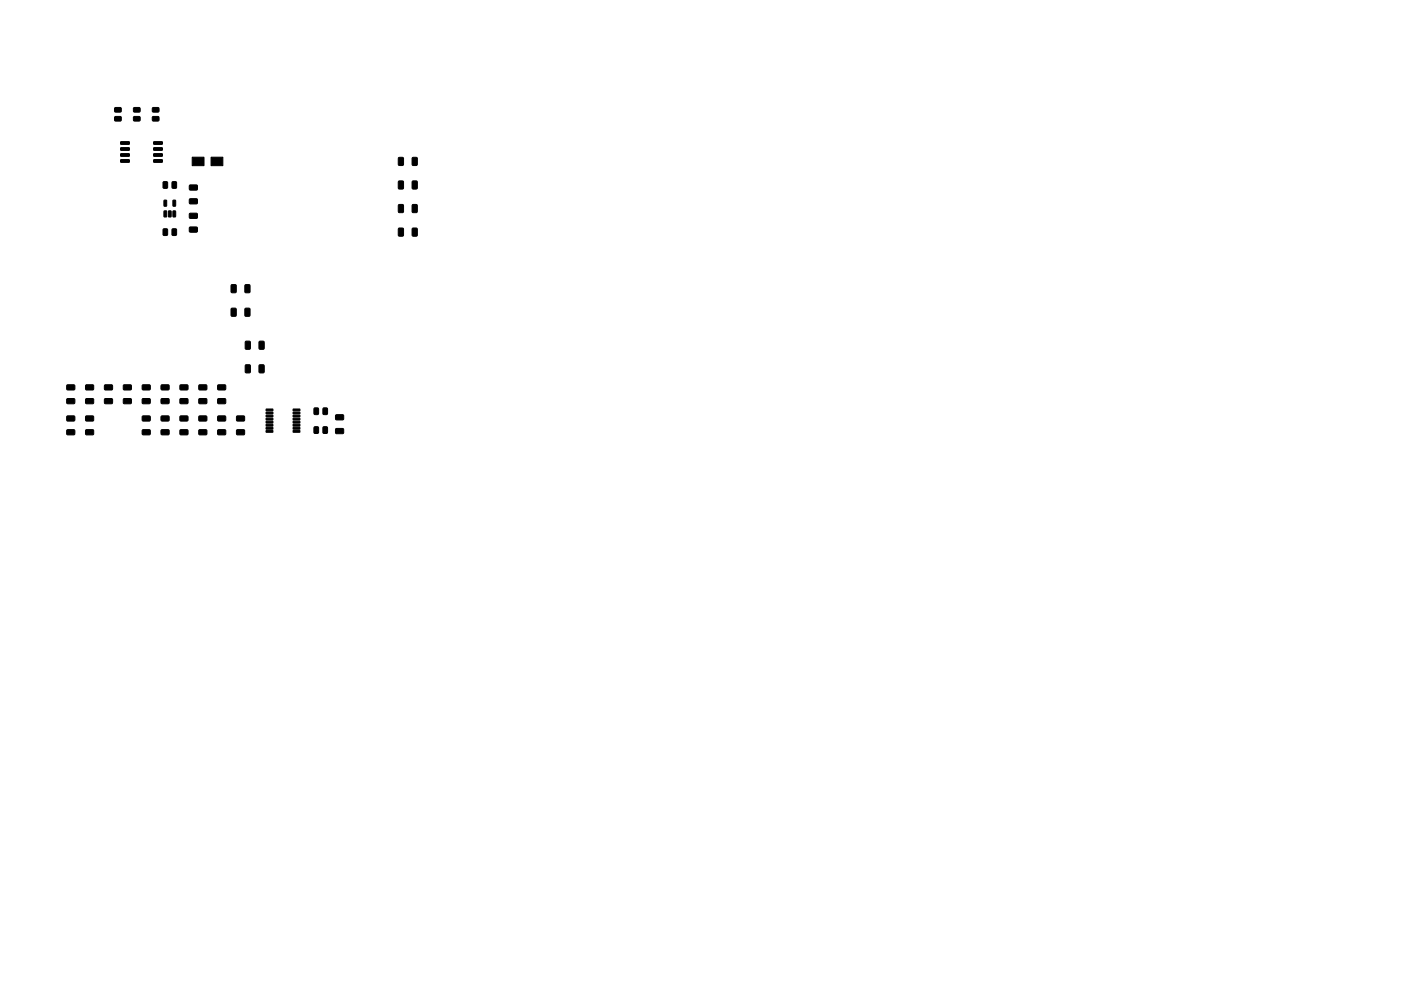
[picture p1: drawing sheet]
<svg xmlns="http://www.w3.org/2000/svg" width="297mm" height="210mm" viewBox="0 0 297 210" stroke-linecap="round" stroke-linejoin="round" font-family="sans-serif">
<g fill="#000" stroke="#000" stroke-width=".21">
<path d="M24.3 24.8l1.3-.1 .1 .2v.6l-.2 .2h-1.1l-.1-.3zM24.3 22.9l1.3-.1 .1 .2v.6l-.2 .2h-1.1l-.1-.3zM25.6 30.1h1.8v.5h-1.8zM25.6 31.4l1.8-.1v.5l-1.8 .1zM25.6 32.6h1.8v.5l-1.8 .1zM25.6 33.9h1.8v.5h-1.8zM28.3 24.8l1.3-.1 .1 .2v.6l-.2 .2h-1.1l-.1-.3zM28.3 22.9l1.3-.1 .1 .2v.6l-.2 .2h-1.1l-.1-.3zM32.3 24.8l1.3-.1 .1 .2v.6l-.2 .2h-1.1l-.1-.3zM32.3 22.9l1.3-.1 .1 .2v.6l-.2 .2h-1.1l-.1-.3zM32.6 33.9h1.8v.5h-1.8zM32.6 32.6h1.8v.5l-1.8 .1z"/>
<path d="M32.6 31.4l1.8-.1v.5l-1.8 .1zM32.6 30.1h1.8v.5h-1.8zM34.6 38.6l.7-.1 .2 .2 .1 1-.2 .3h-.6l-.2-.2zM36.5 38.6l.7-.1 .2 .2 .1 1-.2 .3h-.6l-.2-.2zM40.7 33.3h2.6v1.8h-2.6zM40.2 39.3l1.5-.1 .2 .3v.7l-.3 .1h-1.3l-.2-.2zM44.7 33.3h2.6v1.8h-2.6zM84.5 33.4h.8l.2 .1 .1 1.4-.2 .2h-.7l-.2-.1zM84.5 38.4h.8l.2 .1 .1 1.4-.2 .2h-.7l-.2-.1zM87.4 33.4h.8l.3 .1v1.4l-.2 .2h-.7l-.2-.1zM87.4 38.4h.8l.3 .1v1.4l-.2 .2h-.7l-.2-.1zM34.8 44.8h.5v1.2h-.5z"/>
<path d="M34.8 42.5h.5v1.3l-.5-.1zM34.6 48.6l.7-.1 .2 .2 .1 1-.2 .3h-.6l-.2-.2zM35.7 44.8h.6l-.1 1.2h-.5zM36.7 44.8h.5v1.2h-.5zM36.7 42.5h.5v1.3l-.5-.1zM36.5 48.6l.7-.1 .2 .2 .1 1-.2 .3h-.6l-.2-.2zM40.2 45.3l1.5-.1 .2 .3v.7l-.3 .1h-1.3l-.2-.2zM40.2 48.2h1.5l.2 .2v.7l-.3 .2h-1.3l-.2-.3zM40.2 42.2h1.5l.2 .2v.7l-.3 .2h-1.3l-.2-.3zM84.5 48.4h.8l.2 .1 .1 1.4-.2 .2h-.7l-.2-.1zM84.5 43.4h.8l.2 .1 .1 1.4-.2 .2h-.7l-.2-.1zM87.4 48.4h.8l.3 .1v1.4l-.2 .2h-.7l-.2-.1z"/>
<path d="M87.4 43.4h.8l.3 .1v1.4l-.2 .2h-.7l-.2-.1zM49 60.4h.9l.2 .1v1.4l-.2 .2h-.7l-.2-.1zM49 65.4h.9l.2 .1v1.4l-.2 .2h-.7l-.2-.1zM52 72.4h.9l.2 .1v1.4l-.2 .2h-.7l-.2-.1zM52 77.4h.9l.2 .1v1.4l-.2 .2h-.7l-.2-.1zM52 60.4h.8l.2 .1v1.4l-.1 .2h-.7l-.3-.1zM52 65.4h.8l.2 .1v1.4l-.1 .2h-.7l-.3-.1zM55 72.4h.8l.2 .1v1.4l-.1 .2h-.7l-.3-.1zM55 77.4h.8l.2 .1v1.4l-.1 .2h-.7l-.3-.1zM14.2 84.6h1.5l.2 .2v.7l-.3 .2h-1.3l-.2-.3zM14.2 81.7l1.5-.1 .2 .3v.7l-.3 .1h-1.3l-.2-.2zM14.2 91.2h1.5l.2 .2v.7l-.3 .2h-1.3l-.2-.3z"/>
<path d="M14.2 88.3l1.5-.1 .2 .3v.7l-.3 .1h-1.3l-.2-.2zM18.2 84.6h1.5l.2 .2v.7l-.3 .2h-1.3l-.2-.3zM18.2 81.7l1.5-.1 .2 .3v.7l-.3 .1h-1.3l-.2-.2zM18.2 91.2h1.5l.2 .2v.7l-.3 .2h-1.3l-.2-.3zM18.2 88.3l1.5-.1 .2 .3v.7l-.3 .1h-1.3l-.2-.2zM22.2 84.6h1.5l.2 .2v.7l-.3 .2h-1.3l-.2-.3zM22.2 81.7l1.5-.1 .2 .3v.7l-.3 .1h-1.3l-.2-.2zM26.2 84.6h1.5l.2 .2v.7l-.3 .2h-1.3l-.2-.3zM26.2 81.7l1.5-.1 .2 .3v.7l-.3 .1h-1.3l-.2-.2zM30.2 84.6h1.5l.2 .2v.7l-.3 .2h-1.3l-.2-.3zM30.2 81.7l1.5-.1 .2 .3v.7l-.3 .1h-1.3l-.2-.2zM30.2 91.2h1.5l.2 .2v.7l-.3 .2h-1.3l-.2-.3z"/>
<path d="M30.2 88.3l1.5-.1 .2 .3v.7l-.3 .1h-1.3l-.2-.2zM34.2 91.2h1.5l.2 .2v.7l-.3 .2h-1.3l-.2-.3zM34.2 88.3l1.5-.1 .2 .3v.7l-.3 .1h-1.3l-.2-.2zM34.2 84.6h1.5l.2 .2v.7l-.3 .2h-1.3l-.2-.3zM34.2 81.7l1.5-.1 .2 .3v.7l-.3 .1h-1.3l-.2-.2zM38.2 91.2h1.5l.2 .2v.7l-.3 .2h-1.3l-.2-.3zM38.2 88.3l1.5-.1 .2 .3v.7l-.3 .1h-1.3l-.2-.2zM38.2 84.6h1.5l.2 .2v.7l-.3 .2h-1.3l-.2-.3zM38.2 81.7l1.5-.1 .2 .3v.7l-.3 .1h-1.3l-.2-.2zM42.2 84.6h1.5l.2 .2v.7l-.3 .2h-1.3l-.2-.3zM42.2 81.7l1.5-.1 .2 .3v.7l-.3 .1h-1.3l-.2-.2zM42.2 91.2h1.5l.2 .2v.7l-.3 .2h-1.3l-.2-.3z"/>
<path d="M42.2 88.3l1.5-.1 .2 .3v.7l-.3 .1h-1.3l-.2-.2zM46.2 84.6h1.5l.2 .2v.7l-.3 .2h-1.3l-.2-.3zM46.2 81.7l1.5-.1 .2 .3v.7l-.3 .1h-1.3l-.2-.2zM46.2 91.2h1.5l.2 .2v.7l-.3 .2h-1.3l-.2-.3zM46.2 88.3l1.5-.1 .2 .3v.7l-.3 .1h-1.3l-.2-.2zM50.2 91.2h1.5l.2 .2v.7l-.3 .2h-1.3l-.2-.3zM50.2 88.3l1.5-.1 .2 .3v.7l-.3 .1h-1.3l-.2-.2zM56.4 86.8h1.4l.1 .3-1.4 .1zM56.4 87.5l1.4-.1 .1 .4h-1.4zM56.4 88.1h1.4l.1 .3-1.4 .1zM56.4 88.8l1.4-.1 .1 .4h-1.4zM56.4 89.4h1.4l.1 .3-1.4 .1z"/>
<path d="M56.4 90.1l1.4-.1 .1 .4h-1.4zM56.4 90.7h1.4l.1 .3-1.4 .1zM56.4 91.4l1.4-.1 .1 .4h-1.4zM62.2 91.4l1.3-.1 .1 .4h-1.4zM62.2 90.7h1.3l.1 .3-1.4 .1zM62.2 90.1l1.3-.1 .1 .4h-1.4zM62.2 89.4h1.3l.1 .3-1.4 .1zM62.2 88.8l1.3-.1 .1 .4h-1.4zM62.2 88.1h1.3l.1 .3-1.4 .1zM62.2 87.5l1.3-.1 .1 .4h-1.4zM62.2 86.8h1.3l.1 .3-1.4 .1zM66.6 86.6l.7-.1 .2 .2 .1 1-.2 .3h-.6l-.2-.2z"/>
<path d="M66.6 90.6l.7-.1 .2 .2 .1 1-.2 .3h-.6l-.2-.2zM68.5 86.6l.7-.1 .2 .2v1l-.1 .3h-.6l-.2-.2zM68.5 90.6l.7-.1 .2 .2v1l-.1 .3h-.6l-.2-.2zM71.2 88h1.5l.2 .2v.7l-.3 .2h-1.3l-.2-.3zM71.2 91l1.5-.1 .2 .2v.8l-.3 .1h-1.3l-.2-.2z"/>
</g>
</svg>
